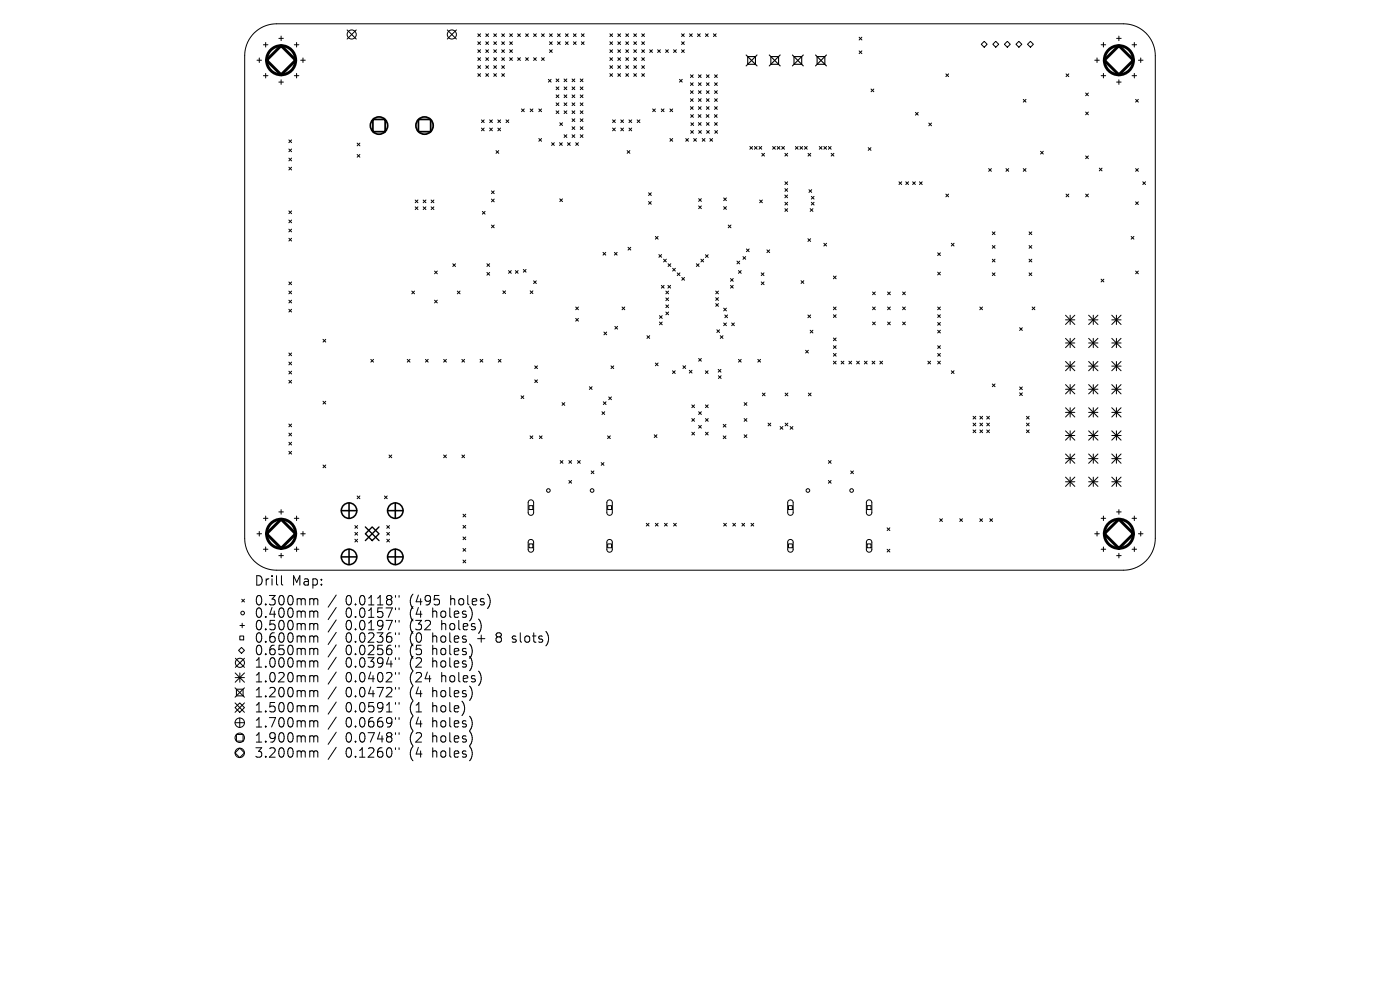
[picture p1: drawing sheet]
<svg xmlns="http://www.w3.org/2000/svg" width="297mm" height="210mm" viewBox="0 0 297 210" stroke-linecap="round" stroke-linejoin="round" font-family="sans-serif">
<defs><g id="words">
<g font-size="2.8">
<text x="53.9" y="124.5">Drill</text>
<text x="61.9" y="124.5">Map:</text>
<text x="53.9" y="128.7">0.300mm</text>
<text x="53.9" y="131.3">0.400mm</text>
<text x="73.3" y="128.7">0.0118&quot;</text>
<text x="73.3" y="131.3">0.0157&quot;</text>
<text x="87" y="128.7">(495</text>
<text x="87" y="131.3">(4</text>
<text x="92" y="131.3">holes)</text>
<text x="95.8" y="128.7">holes)</text>
<text x="53.9" y="134">0.500mm</text>
<text x="53.9" y="136.6">0.600mm</text>
<text x="73.3" y="134">0.0197&quot;</text>
<text x="73.3" y="136.6">0.0236&quot;</text>
<text x="87" y="134">(32</text>
<text x="87" y="136.6">(0</text>
<text x="92" y="136.6">holes</text>
<text x="93.9" y="134">holes)</text>
<text x="101.7" y="136.6">+</text>
<text x="105.9" y="136.6">8</text>
<text x="109.5" y="136.6">slots)</text>
<text x="53.9" y="139.3">0.650mm</text>
<text x="53.9" y="141.9">1.000mm</text>
<text x="73.3" y="139.3">0.0256&quot;</text>
<text x="73.3" y="141.9">0.0394&quot;</text>
<text x="87" y="139.3">(5</text>
<text x="87" y="141.9">(2</text>
<text x="92" y="139.3">holes)</text>
<text x="92" y="141.9">holes)</text>
<text x="53.9" y="145">1.020mm</text>
<text x="53.9" y="148.2">1.200mm</text>
<text x="73.3" y="145">0.0402&quot;</text>
<text x="73.3" y="148.2">0.0472&quot;</text>
<text x="87" y="145">(24</text>
<text x="87" y="148.2">(4</text>
<text x="92" y="148.2">holes)</text>
<text x="93.9" y="145">holes)</text>
<text x="53.9" y="151.4">1.500mm</text>
<text x="53.9" y="154.6">1.700mm</text>
<text x="73.3" y="151.4">0.0591&quot;</text>
<text x="73.3" y="154.6">0.0669&quot;</text>
<text x="87" y="151.4">(1</text>
<text x="87" y="154.6">(4</text>
<text x="92" y="151.4">hole)</text>
<text x="92" y="154.6">holes)</text>
<text x="53.9" y="157.8">1.900mm</text>
<text x="53.9" y="161">3.200mm</text>
<text x="73.3" y="157.8">0.0748&quot;</text>
<text x="73.3" y="161">0.1260&quot;</text>
<text x="87" y="157.8">(2</text>
<text x="87" y="161">(4</text>
<text x="92" y="157.8">holes)</text>
<text x="92" y="161">holes)</text>
</g>
</g></defs>
<g fill="none" stroke="#000" stroke-width=".21">
<path d="M53.9 7a6.8 6.8 0 0 1 4.8-2h179.6a6.8 6.8 0 0 1 6.8 6.8v102.4a6.8 6.8 0 0 1-6.8 6.8h-179.6a6.8 6.8 0 0 1-6.8-6.8v-102.4a6.8 6.8 0 0 1 2-4.8zM54.5 12.8h1M55 12.3v1M55.9 9.5h.9M55.9 16.1h.9M56.4 9v1M56.4 15.6v.9M59.2 8.1h.9M59.2 17.4h.9M59.6 7.7v.9M59.6 16.9v1M62.4 9.5h1"/>
<path d="M62.4 16.1h1M62.9 9v1M62.9 15.6v.9M63.8 12.8h1M64.3 12.3v1M73.6 6.4l2 1.9M75.6 6.4l-2 1.9M94.9 6.4l1.9 1.9M96.8 6.4l-1.9 1.9M101.4 7.2l.5 .6M101.4 8.9l.5 .5M101.4 10.6l.5 .5"/>
<path d="M101.4 12.2l.5 .6M101.4 13.9l.5 .6M101.4 15.6l.5 .6M101.9 7.2l-.5 .6M101.9 8.9l-.5 .5M101.9 10.6l-.5 .5M101.9 12.2l-.5 .6M101.9 13.9l-.5 .6M101.9 15.6l-.5 .6M103.1 8.9l.5 .5M103.1 10.6l.5 .5M103.1 12.2l.5 .6"/>
<path d="M103.1 13.9l.5 .6M103.1 7.2l.5 .6M103.1 15.6l.5 .6M103.6 7.2l-.5 .6M103.6 8.9l-.5 .5M103.6 10.6l-.5 .5M103.6 12.2l-.5 .6M103.6 13.9l-.5 .6M103.6 15.6l-.5 .6M104.7 10.6l.6 .5M104.7 12.2l.6 .6M104.7 13.9l.6 .6"/>
<path d="M104.7 15.6l.6 .6M104.7 8.9l.6 .5M104.7 7.2l.6 .6M105.3 7.2l-.6 .6M105.3 8.9l-.6 .5M105.3 10.6l-.6 .5M105.3 12.2l-.6 .6M105.3 13.9l-.6 .6M105.3 15.6l-.6 .6M106.4 12.2l.6 .6M106.4 13.9l.6 .6M106.4 10.6l.6 .5"/>
<path d="M106.4 8.9l.6 .5M106.4 7.2l.6 .6M106.4 15.6l.6 .6M107 7.2l-.6 .6M107 8.9l-.6 .5M107 10.6l-.6 .5M107 12.2l-.6 .6M107 13.9l-.6 .6M107 15.6l-.6 .6M108.1 12.2l.6 .6M108.1 10.6l.6 .5M108.1 8.9l.6 .5"/>
<path d="M108.1 7.2l.6 .6M108.7 7.2l-.6 .6M108.7 8.9l-.6 .5M108.7 10.6l-.6 .5M108.7 12.2l-.6 .6M109.8 12.2l.6 .6M109.8 7.2l.6 .6M110.4 7.2l-.6 .6M110.4 12.2l-.6 .6M111.5 12.2l.6 .6M111.5 7.2l.6 .6M112.1 7.2l-.6 .6"/>
<path d="M112.1 12.2l-.6 .6M113.2 12.2l.6 .6M113.2 7.2l.6 .6M113.8 7.2l-.6 .6M113.8 12.2l-.6 .6M114.9 12.2l.6 .6M114.9 7.2l.6 .6M115.5 7.2l-.6 .6M115.5 12.2l-.6 .6M116.3 16.8l.6 .6M116.6 10.6l.6 .5M116.6 8.9l.6 .5"/>
<path d="M116.6 7.2l.6 .6M116.9 16.8l-.6 .6M117.2 7.2l-.6 .6M117.2 8.9l-.6 .5M117.2 10.6l-.6 .5M118 16.8l.6 .5M118 18.4l.6 .6M118.3 8.9l.5 .5M118.3 7.2l.5 .6M118.6 16.8l-.6 .5M118.6 18.4l-.6 .6M118.8 7.2l-.5 .6"/>
<path d="M118.8 8.9l-.5 .5M119.7 18.4l.5 .6M119.7 16.8l.5 .5M120 8.9l.5 .5M120 7.2l.5 .6M120.2 18.4l-.5 .6M120.2 16.8l-.5 .5M120.5 7.2l-.5 .6M120.5 8.9l-.5 .5M121.4 18.4l.5 .6M121.4 16.8l.5 .5M121.6 8.9l.6 .5"/>
<path d="M121.6 7.2l.6 .6M121.9 16.8l-.5 .5M121.9 18.4l-.5 .6M122.2 8.9l-.6 .5M122.2 7.2l-.6 .6M123.1 16.8l.6 .5M123.1 18.4l.6 .6M123.3 8.9l.6 .5M123.3 7.2l.6 .6M123.7 16.8l-.6 .5M123.7 18.4l-.6 .6M123.9 7.2l-.6 .6"/>
<path d="M123.9 8.9l-.6 .5M129.4 7.2l.6 .6M129.4 8.9l.6 .5M129.4 10.6l.6 .5M129.4 12.2l.6 .6M129.4 13.9l.6 .6M129.4 15.6l.6 .6M130 7.2l-.6 .6M130 8.9l-.6 .5M130 10.6l-.6 .5M130 12.2l-.6 .6M130 13.9l-.6 .6"/>
<path d="M130 15.6l-.6 .6M131.1 8.9l.5 .5M131.1 10.6l.5 .5M131.1 12.2l.5 .6M131.1 13.9l.5 .6M131.1 15.6l.5 .6M131.1 7.2l.5 .6M131.6 7.2l-.5 .6M131.6 8.9l-.5 .5M131.6 10.6l-.5 .5M131.6 12.2l-.5 .6M131.6 13.9l-.5 .6"/>
<path d="M131.6 15.6l-.5 .6M132.8 10.6l.5 .5M132.8 12.2l.5 .6M132.8 15.6l.5 .6M132.8 8.9l.5 .5M132.8 7.2l.5 .6M132.8 13.9l.5 .6M133.3 7.2l-.5 .6M133.3 8.9l-.5 .5M133.3 10.6l-.5 .5M133.3 12.2l-.5 .6M133.3 13.9l-.5 .6"/>
<path d="M133.3 15.6l-.5 .6M134.4 12.2l.6 .6M134.4 13.9l.6 .6M134.4 10.6l.6 .5M134.4 8.9l.6 .5M134.4 15.6l.6 .6M134.4 7.2l.6 .6M135 7.2l-.6 .6M135 8.9l-.6 .5M135 10.6l-.6 .5M135 12.2l-.6 .6M135 13.9l-.6 .6"/>
<path d="M135 15.6l-.6 .6M136.1 15.6l.6 .6M136.1 12.2l.6 .6M136.1 10.6l.6 .5M136.1 8.9l.6 .5M136.1 7.2l.6 .6M136.1 13.9l.6 .6M136.7 7.2l-.6 .6M136.7 8.9l-.6 .5M136.7 10.6l-.6 .5M136.7 12.2l-.6 .6M136.7 13.9l-.6 .6"/>
<path d="M136.7 15.6l-.6 .6M137.8 10.6l.6 .5M138.4 10.6l-.6 .5M139.5 10.6l.6 .5M140.1 10.6l-.6 .5M141.2 10.6l.6 .5M141.8 10.6l-.6 .5M142.9 10.6l.6 .5M143.5 10.6l-.6 .5M144.2 16.8l.5 .6M144.6 7.2l.6 .6M144.6 8.9l.6 .5"/>
<path d="M144.6 10.6l.6 .5M144.7 16.8l-.5 .6M145.2 7.2l-.6 .6M145.2 8.9l-.6 .5M145.2 10.6l-.6 .5M146.3 7.2l.6 .6M146.5 15.9l.6 .5M146.5 17.6l.6 .5M146.5 19.2l.6 .6M146.9 7.2l-.6 .6M147.1 15.9l-.6 .5M147.1 17.6l-.6 .5"/>
<path d="M147.1 19.2l-.6 .6M148 7.2l.5 .6M148.2 17.6l.5 .5M148.2 19.2l.5 .6M148.2 15.9l.5 .5M148.5 7.2l-.5 .6M148.7 15.9l-.5 .5M148.7 17.6l-.5 .5M148.7 19.2l-.5 .6M149.7 7.2l.5 .6M149.9 19.2l.5 .6M149.9 17.6l.5 .5"/>
<path d="M149.9 15.9l.5 .5M150.2 7.2l-.5 .6M150.4 15.9l-.5 .5M150.4 17.6l-.5 .5M150.4 19.2l-.5 .6M151.4 7.2l.5 .6M151.6 17.6l.6 .5M151.6 19.2l.6 .6M151.6 15.9l.6 .5M151.9 7.2l-.5 .6M152.2 17.6l-.6 .5M152.2 19.2l-.6 .6"/>
<path d="M152.2 15.9l-.6 .5M182.3 7.9l.5 .6M182.3 10.8l.5 .6M182.8 7.9l-.5 .6M182.8 10.8l-.5 .6M184.8 18.9l.6 .6M185.4 18.9l-.6 .6M200.7 15.7l.5 .6M201.2 15.7l-.5 .6M208.2 9.4l.6-.6 .6 .6-.6 .6zM210.6 9.4l.6-.6 .7 .6-.7 .6zM213.7 8.8l.6 .6-.6 .6-.6-.6z"/>
<path d="M216.2 8.8l.6 .6-.6 .6-.7-.6zM218 9.4l.6-.6 .6 .6-.6 .6zM226.2 15.7l.5 .6M226.7 15.7l-.5 .6M230.3 19.7l.6 .6M230.9 19.7l-.6 .6M232.2 12.8h1M232.7 12.3v1M233.6 9.5h1M233.6 16.1h1M234.1 9v1M234.1 15.6v.9"/>
<path d="M236.9 8.1h.9M236.9 17.4h.9M237.4 7.7v.9M237.4 16.9v1M240.2 9.5h.9M240.2 16.1h.9M240.6 9v1M240.6 15.6v.9M241.5 12.8h1M242 12.3v1M61.3 29.7l.6 .6M61.3 31.6l.6 .6"/>
<path d="M61.3 33.5l.6 .6M61.3 35.5l.6 .6M61.9 29.7l-.6 .6M61.9 31.6l-.6 .6M61.9 33.5l-.6 .6M61.9 35.5l-.6 .6M75.8 30.4l.5 .5M75.8 32.8l.5 .5M76.3 30.4l-.5 .5M76.3 32.8l-.5 .5M102.1 25.4l.6 .6M102.1 27.2l.6 .5"/>
<path d="M102.7 25.4l-.6 .6M102.7 27.2l-.6 .5M103.9 27.2l.6 .5M103.9 25.4l.6 .6M104.5 25.4l-.6 .6M104.5 27.2l-.6 .5M105.2 31.9l.6 .6M105.6 27.2l.6 .5M105.6 25.4l.6 .6M105.8 31.9l-.6 .6M106.2 25.4l-.6 .6M106.2 27.2l-.6 .5"/>
<path d="M107.4 25.4l.5 .6M107.9 25.4l-.5 .6M110.6 23.1l.6 .6M111.2 23.1l-.6 .6M112.5 23.1l.6 .6M113.1 23.1l-.6 .6M114.3 23.1l.6 .6M114.3 29.4l.6 .6M114.9 23.1l-.6 .6M114.9 29.4l-.6 .6M117 30.3l.6 .6M117.6 30.3l-.6 .6"/>
<path d="M118 20.1l.6 .6M118 21.8l.6 .6M118 23.5l.6 .6M118.6 20.1l-.6 .6M118.6 21.8l-.6 .6M118.6 23.5l-.6 .6M118.7 30.3l.6 .6M118.8 26l.5 .6M119.3 30.3l-.6 .6M119.3 26l-.5 .6M119.7 20.1l.5 .6M119.7 21.8l.5 .6"/>
<path d="M119.7 23.5l.5 .6M119.7 28.6l.5 .6M120.2 20.1l-.5 .6M120.2 21.8l-.5 .6M120.2 23.5l-.5 .6M120.2 28.6l-.5 .6M120.4 30.3l.6 .6M121 30.3l-.6 .6M121.4 21.8l.5 .6M121.4 20.1l.5 .6M121.4 23.5l.5 .6M121.4 25.2l.5 .6"/>
<path d="M121.4 26.9l.5 .6M121.4 28.6l.5 .6M121.9 20.1l-.5 .6M121.9 21.8l-.5 .6M121.9 26.9l-.5 .6M121.9 23.5l-.5 .6M121.9 25.2l-.5 .6M121.9 28.6l-.5 .6M122.1 30.3l.6 .6M122.7 30.3l-.6 .6M123.1 23.5l.6 .6M123.1 25.2l.6 .6"/>
<path d="M123.1 28.6l.6 .6M123.1 20.1l.6 .6M123.1 21.8l.6 .6M123.1 26.9l.6 .6M123.7 25.2l-.6 .6M123.7 20.1l-.6 .6M123.7 21.8l-.6 .6M123.7 23.5l-.6 .6M123.7 26.9l-.6 .6M123.7 28.6l-.6 .6M130 25.4l.5 .6M130 27.2l.5 .5"/>
<path d="M130.5 25.4l-.5 .6M130.5 27.2l-.5 .5M131.7 27.2l.6 .5M131.7 25.4l.6 .6M132.3 25.4l-.6 .6M132.3 27.2l-.6 .5M133 31.9l.6 .6M133.4 27.2l.6 .5M133.4 25.4l.6 .6M133.6 31.9l-.6 .6M134 25.4l-.6 .6M134 27.2l-.6 .5"/>
<path d="M135.2 25.4l.6 .6M135.8 25.4l-.6 .6M138.5 23.1l.5 .6M139 23.1l-.5 .6M140.3 23.1l.6 .6M140.9 23.1l-.6 .6M142.1 23.1l.6 .6M142.1 29.4l.6 .6M142.7 23.1l-.6 .6M142.7 29.4l-.6 .6M145.5 29.4l.6 .6M146.1 29.4l-.6 .6"/>
<path d="M146.5 20.9l.6 .6M146.5 22.6l.6 .6M146.5 27.7l.6 .6M146.5 24.3l.6 .6M146.6 26l.5 .6M147.1 20.9l-.6 .6M147.1 22.6l-.6 .6M147.1 27.7l-.6 .6M147.1 24.3l-.6 .6M147.1 26l-.5 .6M147.2 29.4l.5 .6M147.7 29.4l-.5 .6"/>
<path d="M148.1 24.3l.6 .6M148.2 20.9l.5 .6M148.2 22.6l.5 .6M148.2 26l.5 .6M148.2 27.7l.6 .6M148.7 24.3l-.6 .6M148.7 26l-.5 .6M148.7 20.9l-.5 .6M148.7 22.6l-.5 .6M148.8 27.7l-.6 .6M149 29.4l.6 .6M149.6 29.4l-.6 .6"/>
<path d="M149.8 24.3l.6 .6M149.9 20.9l.5 .6M149.9 22.6l.5 .6M149.9 26l.5 .6M149.9 27.7l.6 .6M150.4 24.3l-.6 .6M150.4 20.9l-.5 .6M150.4 26l-.5 .6M150.4 22.6l-.5 .6M150.5 27.7l-.6 .6M150.6 29.4l.6 .6M151.2 29.4l-.6 .6"/>
<path d="M151.6 24.3l.5 .6M151.6 20.9l.6 .6M151.6 22.6l.6 .6M151.6 26l.6 .6M151.6 27.7l.6 .6M152.1 24.3l-.5 .6M152.2 22.6l-.6 .6M152.2 20.9l-.6 .6M152.2 26l-.6 .6M152.2 27.7l-.6 .6M159.1 31.1l.6 .6M159.7 31.1l-.6 .6"/>
<path d="M160 31.1l.6 .6M160.6 31.1l-.6 .6M161 31.1l.6 .6M161.6 31.1l-.6 .6M161.6 32.5l.6 .6M162.2 32.5l-.6 .6M163.9 31.1l.6 .6M164.5 31.1l-.6 .6M164.9 31.1l.6 .6M165.5 31.1l-.6 .6M165.8 31.1l.6 .6M166.4 31.1l-.6 .6"/>
<path d="M166.5 32.5l.6 .6M166.5 38.6l.6 .5M167.1 32.5l-.6 .6M167.1 38.6l-.6 .5M168.7 31.1l.6 .6M169.3 31.1l-.6 .6M169.7 31.1l.6 .6M170.3 31.1l-.6 .6M170.7 31.1l.5 .6M171.2 31.1l-.5 .6M171.4 32.5l.6 .6M172 32.5l-.6 .6"/>
<path d="M173.8 31.1l.6 .6M174.4 31.1l-.6 .6M174.8 31.1l.6 .6M175.4 31.1l-.6 .6M175.7 31.1l.6 .6M176.3 31.1l-.6 .6M176.3 32.5l.6 .6M176.9 32.5l-.6 .6M184.2 31.3l.6 .6M184.8 31.3l-.6 .6M190.7 38.6l.6 .5M191.3 38.6l-.6 .5"/>
<path d="M192.2 38.6l.5 .5M192.7 38.6l-.5 .5M193.6 38.6l.6 .5M194.2 38.6l-.6 .5M194.2 23.8l.6 .6M194.8 23.8l-.6 .6M195.1 38.6l.5 .5M195.6 38.6l-.5 .5M197 26.1l.6 .6M197.6 26.1l-.6 .6M209.7 35.8l.6 .5M210.3 35.8l-.6 .5"/>
<path d="M213.4 35.8l.6 .5M214 35.8l-.6 .5M217.1 21.1l.6 .6M217.1 35.8l.6 .5M217.7 21.1l-.6 .6M217.7 35.8l-.6 .5M220.8 32.1l.5 .6M221.3 32.1l-.5 .6M230.3 23.8l.6 .5M230.3 33.1l.6 .6M230.9 23.8l-.6 .5M230.9 33.1l-.6 .6"/>
<path d="M233.2 35.7l.6 .5M233.8 35.7l-.6 .5M240.9 21.1l.6 .6M240.9 35.8l.6 .5M241.5 21.1l-.6 .6M241.5 35.8l-.6 .5M242.4 38.6l.6 .5M243 38.6l-.6 .5M61.3 44.7l.6 .6M61.3 46.7l.6 .6M61.3 48.6l.6 .6M61.3 50.5l.6 .6"/>
<path d="M61.3 59.8l.6 .6M61.9 44.7l-.6 .6M61.9 46.7l-.6 .6M61.9 48.6l-.6 .6M61.9 50.5l-.6 .6M61.9 59.8l-.6 .6M88.1 42.4l.6 .6M88.1 43.9l.6 .6M88.7 42.4l-.6 .6M88.7 43.9l-.6 .6M89.8 42.4l.6 .6M89.8 43.9l.6 .6"/>
<path d="M90.4 42.4l-.6 .6M90.4 43.9l-.6 .6M91.5 42.4l.5 .6M91.5 43.9l.5 .6M92 42.4l-.5 .6M92 43.9l-.5 .6M92.2 57.5l.6 .6M92.8 57.5l-.6 .6M96.1 56l.5 .5M96.6 56l-.5 .5M102.3 44.8l.6 .6M102.9 44.8l-.6 .6"/>
<path d="M103.3 55.9l.6 .6M103.3 57.8l.6 .6M103.9 55.9l-.6 .6M103.9 57.8l-.6 .6M104.3 40.5l.5 .6M104.3 42.2l.5 .6M104.3 47.7l.5 .6M104.8 47.7l-.5 .6M104.8 40.5l-.5 .6M104.8 42.2l-.5 .6M107.9 57.4l.6 .6M108.5 57.4l-.6 .6"/>
<path d="M109.3 57.4l.6 .6M109.9 57.4l-.6 .6M111 57.2l.6 .5M111.6 57.2l-.6 .5M113.2 59.6l.6 .6M113.8 59.6l-.6 .6M118.8 42.2l.5 .6M119.3 42.2l-.5 .6M127.9 53.5l.6 .6M128.5 53.5l-.6 .6M130.3 53.5l.6 .6M130.9 53.5l-.6 .6"/>
<path d="M133.2 52.5l.6 .5M133.8 52.5l-.6 .5M137.6 40.9l.6 .6M137.6 42.8l.6 .5M138.2 40.9l-.6 .6M138.2 42.8l-.6 .5M139 50.2l.6 .5M139.6 50.2l-.6 .5M139.8 54l.6 .6M140.4 54l-.6 .6M140.8 55l.6 .6M141.4 55l-.6 .6"/>
<path d="M141.7 56l.6 .5M142.3 56l-.6 .5M142.7 56.9l.6 .6M143.3 56.9l-.6 .6M143.7 57.9l.5 .6M144.2 57.9l-.5 .6M144.6 58.9l.6 .5M145.2 58.9l-.6 .5M147.7 56l.6 .5M148.2 42.1l.6 .6M148.2 43.7l.6 .6M148.3 56l-.6 .5"/>
<path d="M148.7 55l.6 .6M148.8 42.1l-.6 .6M148.8 43.7l-.6 .6M149.3 55l-.6 .6M149.7 54l.5 .6M150.2 54l-.5 .6M153.5 42l.6 .6M153.5 43.8l.6 .6M154.1 42l-.6 .6M154.1 43.8l-.6 .6M154.5 47.7l.6 .6M155 59.1l.6 .6"/>
<path d="M155.1 47.7l-.6 .6M155.6 59.1l-.6 .6M156.3 55.4l.6 .6M156.7 57.4l.5 .6M156.9 55.4l-.6 .6M157.2 57.4l-.5 .6M157.6 54.4l.6 .6M158.2 54.4l-.6 .6M158.4 52.8l.5 .6M158.9 52.8l-.5 .6M161.2 42.4l.5 .6M161.5 57.9l.6 .6"/>
<path d="M161.5 59.8l.6 .6M161.7 42.4l-.5 .6M162.1 57.9l-.6 .6M162.1 59.8l-.6 .6M162.7 53l.6 .6M163.3 53l-.6 .6M166.5 41.4l.6 .6M166.5 44.3l.6 .5M166.5 40l.6 .6M166.5 42.9l.6 .6M167.1 41.4l-.6 .6M167.1 40l-.6 .6"/>
<path d="M167.1 42.9l-.6 .6M167.1 44.3l-.6 .5M169.9 59.5l.6 .6M170.5 59.5l-.6 .6M171.4 50.6l.6 .6M171.6 40.2l.6 .6M171.9 44.3l.6 .5M172 50.6l-.6 .6M172.1 41.7l.6 .5M172.1 42.9l.6 .6M172.2 40.2l-.6 .6M172.5 44.3l-.6 .5"/>
<path d="M172.7 42.9l-.6 .6M172.7 41.7l-.6 .5M174.8 51.6l.6 .6M175.4 51.6l-.6 .6M176.8 58.6l.6 .5M177.4 58.6l-.6 .5M198.9 53.6l.6 .6M198.9 57.7l.6 .6M199.5 53.6l-.6 .6M199.5 57.7l-.6 .6M200.7 41.2l.5 .6M201.2 41.2l-.5 .6"/>
<path d="M201.8 51.6l.6 .6M202.4 51.6l-.6 .6M210.5 49.2l.6 .6M210.5 52.1l.6 .6M210.5 55l.6 .6M210.5 57.9l.6 .6M211.1 49.2l-.6 .6M211.1 52.1l-.6 .6M211.1 55l-.6 .6M211.1 57.9l-.6 .6M218.3 49.2l.6 .6M218.3 52.1l.6 .6"/>
<path d="M218.3 55l.6 .6M218.3 57.9l.6 .6M218.9 49.2l-.6 .6M218.9 52.1l-.6 .6M218.9 55l-.6 .6M218.9 57.9l-.6 .6M226.2 41.2l.5 .6M226.7 41.2l-.5 .6M230.3 41.2l.6 .6M230.9 41.2l-.6 .6M233.6 59.2l.6 .6M234.2 59.2l-.6 .6"/>
<path d="M240 50.2l.6 .5M240.6 50.2l-.6 .5M240.9 42.8l.6 .6M240.9 57.5l.6 .6M241.5 42.8l-.6 .6M241.5 57.5l-.6 .6M61.3 61.7l.6 .6M61.3 63.7l.6 .6M61.3 65.6l.6 .6M61.3 74.9l.6 .6M61.3 76.8l.6 .6M61.3 78.7l.6 .6"/>
<path d="M61.9 61.7l-.6 .6M61.9 63.7l-.6 .6M61.9 65.6l-.6 .6M61.9 74.9l-.6 .6M61.9 76.8l-.6 .6M61.9 78.7l-.6 .6M68.5 72l.6 .6M69.1 72l-.6 .6M78.7 76.2l.5 .6M79.2 76.2l-.5 .6M86.4 76.2l.6 .6M87 76.2l-.6 .6"/>
<path d="M87.4 61.7l.5 .6M87.9 61.7l-.5 .6M90.3 76.2l.5 .6M90.8 76.2l-.5 .6M92.2 63.7l.6 .6M92.8 63.7l-.6 .6M94.1 76.2l.6 .6M94.7 76.2l-.6 .6M97 61.7l.6 .6M97.6 61.7l-.6 .6M98 76.2l.6 .6M98.6 76.2l-.6 .6"/>
<path d="M101.8 76.2l.6 .6M102.4 76.2l-.6 .6M105.7 76.2l.6 .6M106.3 76.2l-.6 .6M106.7 61.7l.6 .6M107.3 61.7l-.6 .6M112.5 61.7l.6 .6M113.1 61.7l-.6 .6M113.4 77.6l.6 .6M114 77.6l-.6 .6M122.1 65.1l.6 .6M122.1 67.5l.6 .6"/>
<path d="M122.7 65.1l-.6 .6M122.7 67.5l-.6 .6M128.1 70.4l.6 .6M128.7 70.4l-.6 .6M129.6 77.6l.6 .6M130.2 77.6l-.6 .6M130.4 69.2l.6 .6M131 69.2l-.6 .6M132 65.1l.5 .6M132.5 65.1l-.5 .6M137.2 71.2l.6 .6M137.8 71.2l-.6 .6"/>
<path d="M139 77l.6 .6M139.6 77l-.6 .6M139.9 67l.6 .5M139.9 68.3l.6 .6M140.3 60.5l.6 .6M140.5 67l-.6 .5M140.5 68.3l-.6 .6M140.9 60.5l-.6 .6M141.3 64.7l.5 .6M141.3 66.2l.5 .6M141.3 61.7l.5 .6M141.3 63.2l.5 .6"/>
<path d="M141.7 60.5l.6 .6M141.8 64.7l-.5 .6M141.8 61.7l-.5 .6M141.8 63.2l-.5 .6M141.8 66.2l-.5 .6M142.3 60.5l-.6 .6M142.7 78.6l.5 .6M143.2 78.6l-.5 .6M144.9 77.6l.6 .6M145.5 77.6l-.6 .6M146.2 78.6l.6 .5M146.8 78.6l-.6 .5"/>
<path d="M148.2 76l.6 .6M148.8 76l-.6 .6M149.6 78.6l.6 .6M150.2 78.6l-.6 .6M151.8 61.7l.6 .6M151.8 63.1l.6 .6M151.8 64.4l.6 .6M152.1 70l.6 .5M152.4 78.4l.5 .5M152.4 79.7l.6 .6M152.4 61.7l-.6 .6M152.4 63.1l-.6 .6"/>
<path d="M152.4 64.4l-.6 .6M152.7 70l-.6 .5M152.8 71.2l.6 .6M152.9 78.4l-.5 .5M153 79.7l-.6 .6M153.4 71.2l-.6 .6M153.5 65.4l.6 .5M153.5 68.5l.6 .6M153.8 66.8l.5 .6M154.1 68.5l-.6 .6M154.1 65.4l-.6 .5M154.3 66.8l-.5 .6"/>
<path d="M155 60.5l.6 .6M155.2 68.5l.6 .6M155.6 60.5l-.6 .6M155.8 68.5l-.6 .6M156.7 76.2l.5 .6M157.2 76.2l-.5 .6M160.8 76.2l.5 .6M161.3 76.2l-.5 .6M170.9 74.3l.6 .6M171.4 66.8l.6 .6M171.5 74.3l-.6 .6M171.9 70.1l.6 .5"/>
<path d="M172 66.8l-.6 .6M172.5 70.1l-.6 .5M176.8 75l.6 .6M176.8 65.1l.6 .6M176.8 66.8l.6 .5M176.8 71.7l.6 .6M176.8 73.3l.6 .6M176.8 76.6l.6 .6M177.4 65.1l-.6 .6M177.4 66.8l-.6 .5M177.4 71.7l-.6 .6M177.4 73.3l-.6 .6"/>
<path d="M177.4 75l-.6 .6M177.4 76.6l-.6 .6M178.4 76.6l.6 .6M179 76.6l-.6 .6M180.1 76.6l.6 .6M180.7 76.6l-.6 .6M181.7 76.6l.6 .6M182.3 76.6l-.6 .6M183.4 76.6l.5 .6M183.9 76.6l-.5 .6M185 76.6l.6 .6M185.1 61.9l.6 .6"/>
<path d="M185.1 65.1l.6 .6M185.1 68.3l.6 .6M185.6 76.6l-.6 .6M185.7 68.3l-.6 .6M185.7 61.9l-.6 .6M185.7 65.1l-.6 .6M186.7 76.6l.5 .6M187.2 76.6l-.5 .6M188.3 68.3l.6 .6M188.3 61.9l.6 .6M188.3 65.1l.6 .6M188.9 65.1l-.6 .6"/>
<path d="M188.9 61.9l-.6 .6M188.9 68.3l-.6 .6M191.5 65.1l.6 .6M191.5 68.3l.6 .6M191.5 61.9l.6 .6M192.1 61.9l-.6 .6M192.1 65.1l-.6 .6M192.1 68.3l-.6 .6M196.8 76.6l.6 .6M197.4 76.6l-.6 .6M198.9 75l.6 .6M198.9 76.6l.6 .6"/>
<path d="M198.9 68.4l.6 .6M198.9 65.1l.6 .6M198.9 66.8l.6 .5M198.9 70.1l.6 .5M198.9 73.3l.6 .6M199.5 65.1l-.6 .6M199.5 66.8l-.6 .5M199.5 68.4l-.6 .6M199.5 70.1l-.6 .5M199.5 73.3l-.6 .6M199.5 75l-.6 .6M199.5 76.6l-.6 .6"/>
<path d="M201.8 78.6l.6 .6M202.4 78.6l-.6 .6M207.9 65.1l.5 .6M208.4 65.1l-.5 .6M216.3 69.5l.6 .6M216.9 69.5l-.6 .6M219 65.1l.5 .6M219.5 65.1l-.5 .6M226 66.9l2 1.9M226 67.9h2M226 71.8l2 1.9M226 72.8h2"/>
<path d="M226 76.7l2 1.9M226 77.7h2M227 66.9v1.9M227 71.8v1.9M227 76.7v1.9M228 66.9l-2 1.9M228 71.8l-2 1.9M228 76.7l-2 1.9M231 71.8l1.9 1.9M231 67.9h1.9M231 76.7l1.9 1.9M231 72.8h1.9"/>
<path d="M231 77.7h1.9M231 66.9l1.9 1.9M231.9 66.9v1.9M231.9 71.8v1.9M231.9 76.7v1.9M232.9 66.9l-1.9 1.9M232.9 71.8l-1.9 1.9M232.9 76.7l-1.9 1.9M235.9 67.9h1.9M235.9 72.8h1.9M235.9 77.7h1.9M235.9 71.8l1.9 1.9"/>
<path d="M235.9 66.9l1.9 1.9M235.9 76.7l1.9 1.9M236.8 66.9v1.9M236.8 71.8v1.9M236.8 76.7v1.9M237.8 66.9l-1.9 1.9M237.8 71.8l-1.9 1.9M237.8 76.7l-1.9 1.9M61.3 80.7l.6 .6M61.3 90l.6 .5M61.3 91.9l.6 .6M61.3 93.8l.6 .6"/>
<path d="M61.3 95.7l.6 .6M61.9 80.7l-.6 .6M61.9 90l-.6 .5M61.9 91.9l-.6 .6M61.9 93.8l-.6 .6M61.9 95.7l-.6 .6M68.5 85.1l.6 .6M68.5 98.6l.6 .6M69.1 85.1l-.6 .6M69.1 98.6l-.6 .6M82.5 96.5l.6 .6M83.1 96.5l-.6 .6"/>
<path d="M94.1 96.5l.6 .6M94.7 96.5l-.6 .6M98 96.5l.6 .6M98.6 96.5l-.6 .6M110.5 84l.6 .5M111.1 84l-.6 .5M112.5 92.5l.5 .5M113 92.5l-.5 .5M113.4 80.6l.6 .6M114 80.6l-.6 .6M114.4 92.5l.6 .5M115 92.5l-.6 .5"/>
<path d="M118.8 97.7l.6 .6M119.2 85.4l.6 .6M119.4 97.7l-.6 .6M119.8 85.4l-.6 .6M120.7 97.7l.6 .6M121.3 97.7l-.6 .6M122.5 97.7l.6 .6M123.1 97.7l-.6 .6M125 82l.6 .6M125.4 99.9l.6 .6M125.6 82l-.6 .6M126 99.9l-.6 .6"/>
<path d="M127.5 98.1l.6 .6M127.7 87.3l.6 .6M128 85.2l.6 .6M128.1 98.1l-.6 .6M128.3 87.3l-.6 .6M128.6 85.2l-.6 .6M128.9 92.5l.6 .5M129.1 84.2l.6 .6M129.5 92.5l-.6 .5M129.7 84.2l-.6 .6M138.8 92.2l.6 .6M139.4 92.2l-.6 .6"/>
<path d="M146.8 85.9l.5 .6M146.8 88.8l.5 .6M146.8 91.7l.5 .6M147.3 85.9l-.5 .6M147.3 88.8l-.5 .6M147.3 91.7l-.5 .6M148.2 87.3l.6 .6M148.2 90.2l.6 .6M148.8 87.3l-.6 .6M148.8 90.2l-.6 .6M149.7 88.8l.5 .6M149.7 91.7l.5 .6"/>
<path d="M149.7 85.9l.5 .6M150.2 85.9l-.5 .6M150.2 88.8l-.5 .6M150.2 91.7l-.5 .6M153.4 90l.6 .6M153.4 92.5l.6 .6M154 90l-.6 .6M154 92.5l-.6 .6M157.9 85.4l.5 .6M157.9 88.8l.5 .6M157.9 92.2l.5 .6M158.4 92.2l-.5 .6"/>
<path d="M158.4 85.4l-.5 .6M158.4 88.8l-.5 .6M161.7 83.4l.6 .6M162.3 83.4l-.6 .6M162.9 89.8l.6 .5M163.5 89.8l-.6 .5M165.5 90.5l.6 .6M166.1 90.5l-.6 .6M166.6 83.4l.5 .6M166.6 89.8l.5 .5M167.1 83.4l-.5 .6M167.1 89.8l-.5 .5"/>
<path d="M167.6 90.5l.6 .6M168.2 90.5l-.6 .6M171.5 83.4l.6 .6M172.1 83.4l-.6 .6M175.7 97.7l.6 .6M176.3 97.7l-.6 .6M180.5 99.9l.6 .6M181.1 99.9l-.6 .6M206.4 88.3l.6 .6M206.4 89.8l.6 .5M206.4 91.2l.6 .6M207 88.3l-.6 .6"/>
<path d="M207 89.8l-.6 .5M207 91.2l-.6 .6M207.9 89.8l.6 .5M207.9 91.2l.6 .6M207.9 88.3l.6 .6M208.5 88.3l-.6 .6M208.5 89.8l-.6 .5M208.5 91.2l-.6 .6M209.3 91.2l.6 .6M209.3 89.8l.6 .5M209.3 88.3l.6 .6M209.9 88.3l-.6 .6"/>
<path d="M209.9 89.8l-.6 .5M209.9 91.2l-.6 .6M210.5 81.5l.6 .5M211.1 81.5l-.6 .5M216.3 82.1l.6 .6M216.3 83.3l.6 .6M216.9 82.1l-.6 .6M216.9 83.3l-.6 .6M217.8 88.3l.5 .6M217.8 89.8l.5 .5M217.8 91.2l.5 .6M218.3 88.3l-.5 .6"/>
<path d="M218.3 89.8l-.5 .5M218.3 91.2l-.5 .6M226 81.6l2 2M226 82.6h2M226 86.5l2 2M226 87.5h2M226 91.4l2 2M226 92.4h2M226 96.3l2 2M226 97.3h2M227 81.6v2M227 86.5v2"/>
<path d="M227 91.4v2M227 96.3v2M228 81.6l-2 2M228 86.5l-2 2M228 91.4l-2 2M228 96.3l-2 2M231 81.6l1.9 2M231 86.5l1.9 2M231 82.6h1.9M231 91.4l1.9 2M231 87.5h1.9M231 96.3l1.9 2"/>
<path d="M231 92.4h1.9M231 97.3h1.9M231.9 81.6v2M231.9 86.5v2M231.9 91.4v2M231.9 96.3v2M232.9 81.6l-1.9 2M232.9 86.5l-1.9 2M232.9 91.4l-1.9 2M232.9 96.3l-1.9 2M235.9 81.6l1.9 2M235.9 91.4l1.9 2"/>
<path d="M235.9 82.6h1.9M235.9 87.5h1.9M235.9 92.4h1.9M235.9 97.3h1.9M235.9 86.5l1.9 2M235.9 96.3l1.9 2M236.8 81.6v2M236.8 86.5v2M236.8 91.4v2M236.8 96.3v2M237.8 81.6l-1.9 2M237.8 86.5l-1.9 2"/>
<path d="M237.8 91.4l-1.9 2M237.8 96.3l-1.9 2M54.5 113.2h1M55 112.7v1M55.9 110h.9M55.9 116.5h.9M56.4 109.5v.9M56.4 116v1M59.2 108.6h.9M59.2 117.9h.9M59.6 108.1v1M59.6 117.4v.9"/>
<path d="M62.4 110h1M62.4 116.5h1M62.9 109.5v.9M62.9 116v1M63.8 113.2h1M64.3 112.7v1M75.3 111.5l.6 .6M75.3 112.9l.6 .6M75.3 114.4l.6 .6M75.8 105.2l.5 .6M75.9 111.5l-.6 .6M75.9 112.9l-.6 .6"/>
<path d="M75.9 114.4l-.6 .6M76.3 105.2l-.5 .6M81.6 105.2l.5 .6M82 111.5l.6 .6M82 112.9l.6 .6M82 114.4l.6 .6M82.1 105.2l-.5 .6M82.6 111.5l-.6 .6M82.6 112.9l-.6 .6M82.6 114.4l-.6 .6M98.2 109.1l.6 .6M98.2 111.5l.6 .5"/>
<path d="M98.2 113.9l.6 .6M98.2 116.4l.6 .5M98.2 118.8l.6 .6M98.8 109.1l-.6 .6M98.8 111.5l-.6 .5M98.8 113.9l-.6 .6M98.8 116.4l-.6 .5M98.8 118.8l-.6 .6M112.2 107.3h.8v.8h-.8zM112.2 115.4h.8v.8h-.8zM112.2 106.2l.6-.1 .4 .4v2.3l-.5 .5-.4-.1-.2-.4v-2.2zM112.2 114.6l.6-.1 .4 .4v1.8l-.5 .4-.4-.1-.2-.3v-1.7z"/>
<path d="M120.7 101.9l.6 .6M121.3 101.9l-.6 .6M128.9 106.2l.6-.1 .4 .4v2.3l-.5 .5-.4-.1-.3-.4v-2.2zM128.9 114.6l.6-.1 .4 .4v1.8l-.5 .4-.4-.1-.3-.3v-1.7zM128.9 107.3h.8v.8h-.8zM128.9 115.4h.8v.8h-.8zM137.1 111l.6 .6M137.7 111l-.6 .6M139 111l.6 .6M139.6 111l-.6 .6M141 111l.5 .6M141.5 111l-.5 .6"/>
<path d="M142.9 111l.6 .6M143.5 111l-.6 .6M153.5 111l.6 .6M154.1 111l-.6 .6M155.5 111l.5 .6M156 111l-.5 .6M157.4 111l.6 .6M158 111l-.6 .6M159.3 111l.6 .6M159.9 111l-.6 .6M167.3 106.2l.5-.1 .5 .4v2.3l-.5 .5-.4-.1-.3-.4v-2.2zM167.3 114.6l.5-.1 .5 .4v1.8l-.5 .4-.4-.1-.3-.3v-1.7z"/>
<path d="M167.3 107.3h.8v.8h-.8zM167.3 115.4h.8v.8h-.8zM175.7 101.9l.6 .6M176.3 101.9l-.6 .6M184 107.3h.8v.8h-.8zM184 115.4h.8v.8h-.8zM184 106.2l.5-.1 .4 .4v2.3l-.4 .5-.5-.1-.2-.4v-2.2zM184 114.6l.5-.1 .4 .4v1.8l-.4 .4-.5-.1-.2-.3v-1.7zM188.2 112l.6 .6M188.2 116.5l.6 .6M188.8 112l-.6 .6M188.8 116.5l-.6 .6"/>
<path d="M199.4 110l.5 .6M199.9 110l-.5 .6M203.6 110l.6 .6M204.2 110l-.6 .6M207.9 110l.5 .6M208.4 110l-.5 .6M210 110l.6 .6M210.6 110l-.6 .6M226 101.2l2 2M226 102.2h2M227 101.2v2M228 101.2l-2 2"/>
<path d="M231 102.2h1.9M231 101.2l1.9 2M231.9 101.2v2M232.2 113.2h1M232.7 112.7v1M232.9 101.2l-1.9 2M233.6 110h1M233.6 116.5h1M234.1 109.5v.9M234.1 116v1M235.9 101.2l1.9 2M235.9 102.2h1.9"/>
<path d="M236.8 101.2v2M236.9 108.6h.9M236.9 117.9h.9M237.4 108.1v1M237.4 117.4v.9M237.8 101.2l-1.9 2M240.2 110h.9M240.2 116.5h.9M240.6 109.5v.9M240.6 116v1M241.5 113.2h1M242 112.7v1"/>
<path d="M49.9 139.6l2 2M50.9 134.9h.8v.8h-.8zM50.9 132.7h1M51.2 137.3l.7 .7-.7 .6-.6-.6zM51.3 127.1l.6 .6M51.4 132.2v1M51.9 127.1l-.6 .6M51.9 139.6l-2 2M59.7 122.1v1.7l.3 .3M66 127h.3l.3 .3M66 129.6h.3l.3 .3M66 132.3l.5 .1 .1 .2"/>
<path d="M66 134.9l.5 .1 .1 .2M66 137.5l.5 .1 .1 .2M66.6 127.3l.3-.3 .4 .1 .1 1.2M66.6 127.3v1M66.6 129.9v1.1M66.6 132.6v1M66.6 135.2v1M66.6 137.8v1.1M66.6 129.9l.3-.3 .4 .1 .1 1.3M66.6 132.6l.3-.3 .4 .1 .1 1.2M66.6 135.2l.3-.3 .4 .1 .1 1.2M66.6 137.8l.3-.3 .4 .1 .1 1.3"/>
<path d="M71.3 126.2l-1.7 2.6M71.3 128.9l-1.7 2.5M71.3 131.5l-1.7 2.6M71.3 134.1l-1.7 2.6M71.3 136.8l-1.7 2.6M71.3 139.4l-1.7 2.6M83.9 126.3v.4M83.9 129v.3M83.9 131.6v.4M83.9 134.2v.4M83.9 136.9v.4M83.9 139.5v.4"/>
<path d="M84.7 126.3v.4M84.7 129v.3M84.7 131.6v.4M84.7 134.2v.4M84.7 136.9v.4M84.7 139.5v.4M108.7 136.1l.2 .1M108.8 135v.5M49.9 150.1l1-1 1 1-1 1zM49.9 159.7l1-1 1 1-1 1zM49.9 145.9l2 2M49.9 149.1l2 2"/>
<path d="M49.9 153.3h2M49.9 142.8l2 1.9M49.9 143.7h2M50.2 146.2h1.4v1.4h-1.4zM50.2 155.8h1.4v1.4h-1.4zM50.9 152.3v2M50.9 142.8v1.9M51.9 142.8l-2 1.9M51.9 145.9l-2 2M51.9 149.1l-2 2M66 140.2h.3l.3 .3M66 143.3h.3l.3 .3"/>
<path d="M66 146.5l.5 .1 .1 .2M66 149.7l.5 .1 .1 .2M66 152.9h.3l.3 .3M66 156.1l.5 .1 .1 .2M66 159.3h.3l.3 .3M66.6 140.5v1M66.6 143.6v1.1M66.6 146.8v1M66.6 150v1M66.6 153.2v1M66.6 156.4v1M66.6 159.6v1"/>
<path d="M66.6 140.5l.3-.3 .4 .1 .1 1.2M66.6 143.6l.3-.3 .4 .1 .1 1.3M66.6 146.8l.3-.3 .4 .1 .1 1.2M66.6 150l.3-.3 .4 .1 .1 1.2M66.6 153.2l.3-.3 .4 .1 .1 1.2M66.6 156.4l.3-.3 .4 .1 .1 1.2M66.6 159.6l.3-.3 .4 .1 .1 1.2M71.3 142.6l-1.7 2.5M71.3 145.7l-1.7 2.6M71.3 148.9l-1.7 2.6M71.3 152.1l-1.7 2.6M71.3 155.3l-1.7 2.6"/>
<path d="M71.3 158.5l-1.7 2.6M83.9 142.7v.3M83.9 145.8v.4M83.9 149v.4M83.9 152.2v.4M83.9 155.4v.4M83.9 158.6v.4M84.7 142.7v.3M84.7 145.8v.4M84.7 149v.4M84.7 152.2v.4M84.7 155.4v.4"/>
<path d="M84.7 158.6v.4"/>
<circle cx="74.6" cy="7.3" r=".97"/>
<circle cx="95.9" cy="7.3" r=".97"/>
<circle cx="116.3" cy="104.1" r=".39"/>
<circle cx="125.6" cy="104.1" r=".39"/>
<circle cx="171.4" cy="104.1" r=".39"/>
<circle cx="180.7" cy="104.1" r=".39"/>
<circle cx="51.5" cy="130" r=".39"/>
<circle cx="50.9" cy="159.7" r="1"/>
<circle cx="50.9" cy="153.3" r="1"/>
<circle cx="50.9" cy="156.5" r="1"/>
<circle cx="50.9" cy="140.6" r=".97"/>
</g>
<path d="M158.3 11.7l2.3 2.3M158.6 12h1.7v1.6h-1.7zM160.6 11.7l-2.3 2.3M163.2 11.7l2.3 2.3M163.5 12h1.7v1.6h-1.7zM165.5 11.7l-2.3 2.3M168.1 11.7l2.3 2.3M168.4 12h1.7v1.6h-1.7zM170.4 11.7l-2.3 2.3M173 11.7l2.3 2.3M173.3 12h1.7v1.6h-1.7zM175.3 11.7l-2.3 2.3" fill="none" stroke="#000" stroke-width=".23"/>
<path d="M77.5 111.8l2.9 2.9M79 111.8l1.4 1.4-1.4 1.5-1.5-1.5zM80.4 111.8l-2.9 2.9" fill="none" stroke="#000" stroke-width=".29"/>
<g fill="none" stroke="#000" stroke-width=".33">
<path d="M72.4 108.3h3.3M72.4 118.1h3.3M74 106.7v3.3M74 116.5v3.3M82.2 108.3h3.3M82.2 118.1h3.3M83.9 106.7v3.3M83.9 116.5v3.3"/>
<circle cx="74" cy="118.1" r="1.64"/>
<circle cx="74" cy="108.3" r="1.64"/>
<circle cx="83.9" cy="118.1" r="1.64"/>
<circle cx="83.9" cy="108.3" r="1.64"/>
</g>
<g fill="none" stroke="#000" stroke-width=".37">
<path d="M79.1 25.3h2.6v2.6h-2.6zM88.8 25.3h2.6v2.6h-2.6z"/>
<circle cx="80.4" cy="26.6" r="1.84"/>
<circle cx="90.1" cy="26.6" r="1.84"/>
</g>
<g fill="none" stroke="#000" stroke-width=".62">
<path d="M59.6 9.7l3.1 3.1-3.1 3.1-3.1-3.1zM237.4 9.7l3.1 3.1-3.1 3.1-3.1-3.1zM56.5 113.2l3.1-3.1 3.1 3.1-3.1 3.1zM234.3 113.2l3.1-3.1 3.1 3.1-3.1 3.1z"/>
<circle cx="59.6" cy="12.8" r="3.1"/>
<circle cx="237.4" cy="12.8" r="3.1"/>
<circle cx="59.6" cy="113.2" r="3.1"/>
<circle cx="237.4" cy="113.2" r="3.1"/>
</g>
<use href="#words"/>
</svg>
